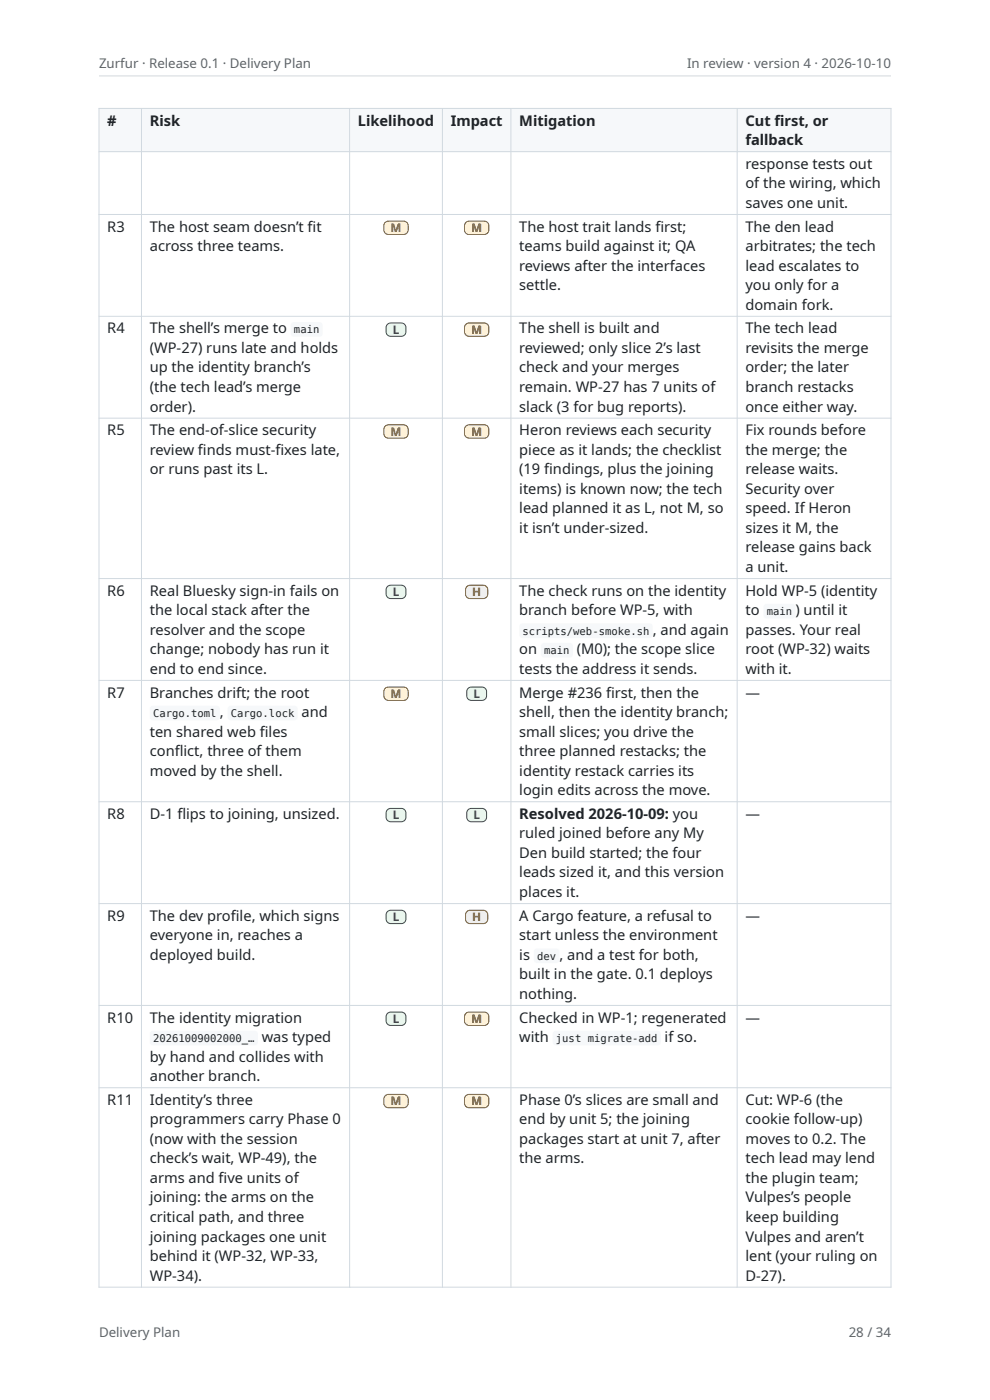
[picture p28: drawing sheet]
<svg xmlns="http://www.w3.org/2000/svg" width="210mm" height="297mm" viewBox="0 0 210 297" stroke-linecap="round" stroke-linejoin="round" font-family="sans-serif">
<defs><g id="words">
<g font-size="3.1" fill="#1f2328">
<text x="22.8" y="26.6">#</text>
<text x="31.8" y="26.6">Risk</text>
<text x="75.9" y="26.6">Likelihood</text>
<text x="95.6" y="26.6">Impact</text>
<text x="110.1" y="26.6">Mitigation</text>
<text x="158.1" y="26.6">Cut f</text>
<text x="164.3" y="26.6">irst, or</text>
<text x="158.1" y="30.8">fallback</text>
<text x="158.1" y="35.8">response tests out</text>
<text x="158.1" y="39.9">of the wiring, which</text>
<text x="158.1" y="44.1">saves one unit.</text>
<text x="22.8" y="49.1">R3</text>
<text x="31.8" y="49.1">The host seam doesn’t f</text>
<text x="31.8" y="53.3">across three teams.</text>
<text x="65.3" y="49.1">it</text>
<text x="110.1" y="49.1">The host trait lands f</text>
<text x="110.1" y="53.3">teams build against it; QA</text>
<text x="139" y="49.1">irst;</text>
<text x="158.1" y="49.1">The den lead</text>
<text x="158.1" y="53.3">arbitrates; the tech</text>
<text x="110.1" y="57.4">reviews after the interfaces</text>
<text x="158.1" y="57.4">lead escalates to</text>
<text x="110.1" y="61.6">settle.</text>
<text x="158.1" y="61.6">you only for a</text>
<text x="158.1" y="65.7">domain fork.</text>
<text x="22.8" y="70.7">R4</text>
<text x="31.8" y="70.7">The shell’s merge to</text>
<text x="110.1" y="70.7">The shell is built and</text>
<text x="158.1" y="70.7">The tech lead</text>
<text x="31.8" y="74.9">(WP-27) runs late and holds</text>
<text x="110.1" y="74.9">reviewed; only slice 2’s last</text>
<text x="158.1" y="74.9">revisits the merge</text>
<text x="31.8" y="79">up the identity branch’s</text>
<text x="31.8" y="83.2">(the tech lead’s merge</text>
<text x="110.1" y="79">check and your merges</text>
<text x="110.1" y="83.2">remain. WP-27 has 7 units of</text>
<text x="158.1" y="79">order; the later</text>
<text x="158.1" y="83.2">branch restacks</text>
<text x="31.8" y="87.3">order).</text>
<text x="110.1" y="87.3">slack (3 for bug reports).</text>
<text x="158.1" y="87.3">once either way.</text>
<text x="22.8" y="92.3">R5</text>
<text x="31.8" y="92.3">The end-of-slice security</text>
<text x="110.1" y="92.3">Heron reviews each security</text>
<text x="158.1" y="92.3">Fix rounds before</text>
<text x="31.8" y="96.5">review f</text>
<text x="31.8" y="100.6">or runs past its L.</text>
<text x="42" y="96.5">inds must-f</text>
<text x="58.4" y="96.5">ixes late,</text>
<text x="110.1" y="96.5">piece as it lands; the checklist</text>
<text x="110.1" y="100.6">(19 f</text>
<text x="115.4" y="100.6">indings, plus the joining</text>
<text x="158.1" y="96.5">the merge; the</text>
<text x="158.1" y="100.6">release waits.</text>
<text x="110.1" y="104.8">items) is known now; the tech</text>
<text x="158.1" y="104.8">Security over</text>
<text x="110.1" y="108.9">lead planned it as L, not M, so</text>
<text x="110.1" y="113">it isn’t under-sized.</text>
<text x="158.1" y="108.9">speed. If Heron</text>
<text x="158.1" y="113">sizes it M, the</text>
<text x="158.1" y="117.2">release gains back</text>
<text x="158.1" y="121.3">a unit.</text>
<text x="22.8" y="126.4">R6</text>
<text x="31.8" y="126.4">Real Bluesky sign-in fails on</text>
<text x="31.8" y="130.5">the local stack after the</text>
<text x="110.1" y="126.4">The check runs on the identity</text>
<text x="110.1" y="130.5">branch before WP-5, with</text>
<text x="158.1" y="126.4">Hold WP-5 (identity</text>
<text x="158.1" y="130.5">to</text>
<text x="168.7" y="130.5">) until it</text>
<text x="31.8" y="134.6">resolver and the scope</text>
<text x="138.5" y="134.6">, and again</text>
<text x="158.1" y="134.6">passes. Your real</text>
<text x="31.8" y="138.8">change; nobody has run it</text>
<text x="31.8" y="142.9">end to end since.</text>
<text x="110.1" y="138.8">on</text>
<text x="110.1" y="142.9">tests the address it sends.</text>
<text x="122.3" y="138.8">(M0); the scope slice</text>
<text x="158.1" y="138.8">root (WP-32) waits</text>
<text x="158.1" y="142.9">with it.</text>
<text x="22.8" y="148">R7</text>
<text x="31.8" y="148">Branches drift; the root</text>
<text x="110.1" y="148">Merge #236 f</text>
<text x="128.6" y="148">irst, then the</text>
<text x="158.1" y="148">—</text>
<text x="46.6" y="152.1">,</text>
<text x="64" y="152.1">and</text>
<text x="110.1" y="152.1">shell, then the identity branch;</text>
<text x="31.8" y="156.3">ten shared web f</text>
<text x="31.8" y="160.4">conf</text>
<text x="37.1" y="160.4">lict, three of them</text>
<text x="55.1" y="156.3">iles</text>
<text x="110.1" y="156.3">small slices; you drive the</text>
<text x="110.1" y="160.4">three planned restacks; the</text>
<text x="31.8" y="164.5">moved by the shell.</text>
<text x="110.1" y="164.5">identity restack carries its</text>
<text x="22.8" y="173.7">R8</text>
<text x="31.8" y="173.7">D-1 f</text>
<text x="37.6" y="173.7">lips to joining, unsized.</text>
<text x="110.1" y="168.7">login edits across the move.</text>
<text x="110.1" y="173.7">Resolved 2026-10-09: you</text>
<text x="158.1" y="173.7">—</text>
<text x="110.1" y="177.9">ruled joined before any My</text>
<text x="110.1" y="182">Den build started; the four</text>
<text x="110.1" y="186.1">leads sized it, and this version</text>
<text x="110.1" y="190.3">places it.</text>
<text x="22.8" y="195.3">R9</text>
<text x="31.8" y="195.3">The dev prof</text>
<text x="49" y="195.3">ile, which signs</text>
<text x="110.1" y="195.3">A Cargo feature, a refusal to</text>
<text x="158.1" y="195.3">—</text>
<text x="31.8" y="199.5">everyone in, reaches a</text>
<text x="31.8" y="203.6">deployed build.</text>
<text x="110.1" y="199.5">start unless the environment</text>
<text x="110.1" y="203.6">is</text>
<text x="118.7" y="203.6">, and a test for both,</text>
<text x="110.1" y="207.7">built in the gate. 0.1 deploys</text>
<text x="110.1" y="211.9">nothing.</text>
<text x="22.8" y="216.9">R10</text>
<text x="31.8" y="216.9">The identity migration</text>
<text x="55.5" y="221.1">was typed</text>
<text x="110.1" y="216.9">Checked in WP-1; regenerated</text>
<text x="110.1" y="221.1">with</text>
<text x="141" y="221.1">if so.</text>
<text x="158.1" y="216.9">—</text>
<text x="31.8" y="225.2">by hand and collides with</text>
<text x="31.8" y="229.3">another branch.</text>
<text x="22.8" y="234.4">R11</text>
<text x="31.8" y="234.4">Identity’s three</text>
<text x="31.8" y="238.5">programmers carry Phase 0</text>
<text x="110.1" y="234.4">Phase 0’s slices are small and</text>
<text x="110.1" y="238.5">end by unit 5; the joining</text>
<text x="158.1" y="234.4">Cut: WP-6 (the</text>
<text x="158.1" y="238.5">cookie follow-up)</text>
<text x="31.8" y="242.7">(now with the session</text>
<text x="110.1" y="242.7">packages start at unit 7, after</text>
<text x="158.1" y="242.7">moves to 0.2. The</text>
<text x="31.8" y="246.8">check’s wait, WP-49), the</text>
<text x="31.8" y="251">arms and f</text>
<text x="46.4" y="251">ive units of</text>
<text x="110.1" y="246.8">the arms.</text>
<text x="158.1" y="246.8">tech lead may lend</text>
<text x="158.1" y="251">the plugin team;</text>
<text x="31.8" y="255.1">joining: the arms on the</text>
<text x="158.1" y="255.1">Vulpes’s people</text>
<text x="31.8" y="259.2">critical path, and three</text>
<text x="31.8" y="263.4">joining packages one unit</text>
<text x="158.1" y="259.2">keep building</text>
<text x="158.1" y="263.4">Vulpes and aren’t</text>
<text x="31.8" y="267.5">behind it (WP-32, WP-33,</text>
<text x="158.1" y="267.5">lent (your ruling on</text>
<text x="31.8" y="271.7">WP-34).</text>
<text x="158.1" y="271.7">D-27).</text>
</g>
<g font-size="2.8" fill="#59636e">
<text x="21" y="14.5">Zurfur · Release 0.1 · Delivery Plan</text>
<text x="145.8" y="14.5">In review · version 4 · 2026-10-10</text>
<text x="21" y="283.6">Delivery Plan</text>
<text x="180" y="283.6">28 / 34</text>
</g>
<g font-size="2.5" fill="#8a5a00">
<text x="82.8" y="49.2">M</text>
<text x="99.9" y="49.2">M</text>
<text x="99.9" y="70.8">M</text>
<text x="82.8" y="92.4">M</text>
<text x="99.9" y="92.4">M</text>
<text x="82.8" y="148.1">M</text>
<text x="99.9" y="217">M</text>
<text x="82.8" y="234.5">M</text>
<text x="99.9" y="234.5">M</text>
</g>
<g font-size="2.5" fill="#1a7f37">
<text x="83.3" y="70.8">L</text>
<text x="83.3" y="126.5">L</text>
<text x="100.4" y="148.1">L</text>
<text x="83.3" y="173.8">L</text>
<text x="100.4" y="173.8">L</text>
<text x="83.3" y="195.4">L</text>
<text x="83.3" y="217">L</text>
</g>
<g font-size="2.5" fill="#b42318">
<text x="100.2" y="126.5">H</text>
<text x="100.2" y="195.4">H</text>
</g>
<g font-size="2.2" fill="#1f2328">
<text x="62.4" y="70.7">main</text>
<text x="162.6" y="130.5">main</text>
<text x="110.8" y="134.6">scripts/web-smoke.sh</text>
<text x="115.5" y="138.8">main</text>
<text x="32.5" y="152.1">Cargo.toml</text>
<text x="49" y="152.1">Cargo.lock</text>
<text x="113.9" y="203.6">dev</text>
<text x="32.5" y="221.1">20261009002000_…</text>
<text x="117.9" y="221.1">just migrate-add</text>
</g>
</g></defs>
<path d="M21 16.1h168" fill="none" stroke="#d1d9e0" stroke-width=".21"/>
<g fill="#f6f8fa">
<path d="M21 23h9v9.2h-9z"/>
<path d="M30 23h44.2v9.2h-44.2z"/>
<path d="M74.2 23h19.6v9.2h-19.6z"/>
<path d="M93.8 23h14.6v9.2h-14.6z"/>
<path d="M108.4 23h48v9.2h-48z"/>
<path d="M156.4 23h32.6v9.2h-32.6z"/>
</g>
<g fill="none" stroke="#d1d9e0" stroke-width=".21">
<path d="M20.9 23h168.2M20.9 32.2h168.2M21 22.9v250.3M30 22.9v250.3M74.2 22.9v250.3M93.8 22.9v250.3M108.4 22.9v250.3M156.4 22.9v250.3M189 22.9v250.3M20.9 45.5h168.2M20.9 67.1h168.2M20.9 88.7h168.2"/>
<path d="M20.9 122.7h168.2M20.9 144.3h168.2M20.9 170.1h168.2M20.9 191.7h168.2M20.9 213.3h168.2M20.9 230.8h168.2M20.9 273.1h168.2"/>
</g>
<path d="M81.7 47.2l.7-.3h3.2a.97 .97 0 0 1 1 1v.9a.97 .97 0 0 1-1 .9h-3.2a.97 .97 0 0 1-1-.9v-.9z" fill="#fff4d6"/>
<path d="M81.7 47.2l.7-.3h3.2a.97 .97 0 0 1 1 1v.9a.97 .97 0 0 1-1 .9h-3.2a.97 .97 0 0 1-1-.9v-.9z" fill="none" stroke="#8a5a00" stroke-width=".21"/>
<path d="M98.8 47.2l.7-.3h3.2a.97 .97 0 0 1 1 1v.9a.97 .97 0 0 1-1 .9h-3.2a.97 .97 0 0 1-1-.9v-.9z" fill="#fff4d6"/>
<path d="M98.8 47.2l.7-.3h3.2a.97 .97 0 0 1 1 1v.9a.97 .97 0 0 1-1 .9h-3.2a.97 .97 0 0 1-1-.9v-.9z" fill="none" stroke="#8a5a00" stroke-width=".21"/>
<path d="M61.9 68.5l.5-.2h5.3a.71 .71 0 0 1 .8 .7v1.7a.71 .71 0 0 1-.8 .7h-5.3a.71 .71 0 0 1-.7-.7v-1.7z" fill="#f6f8fa"/>
<path d="M82.2 68.8l.7-.3h2.2a.97 .97 0 0 1 1 1v.9a.97 .97 0 0 1-1 .9h-2.2a.97 .97 0 0 1-1-.9v-.9z" fill="#e9f6ec"/>
<path d="M82.2 68.8l.7-.3h2.2a.97 .97 0 0 1 1 1v.9a.97 .97 0 0 1-1 .9h-2.2a.97 .97 0 0 1-1-.9v-.9z" fill="none" stroke="#1a7f37" stroke-width=".21"/>
<path d="M98.8 68.8l.7-.3h3.2a.97 .97 0 0 1 1 1v.9a.97 .97 0 0 1-1 .9h-3.2a.97 .97 0 0 1-1-.9v-.9z" fill="#fff4d6"/>
<path d="M98.8 68.8l.7-.3h3.2a.97 .97 0 0 1 1 1v.9a.97 .97 0 0 1-1 .9h-3.2a.97 .97 0 0 1-1-.9v-.9z" fill="none" stroke="#8a5a00" stroke-width=".21"/>
<path d="M81.7 90.4l.7-.3h3.2a.97 .97 0 0 1 1 1v.9a.97 .97 0 0 1-1 1h-3.2a.97 .97 0 0 1-1-1v-.9z" fill="#fff4d6"/>
<path d="M81.7 90.4l.7-.3h3.2a.97 .97 0 0 1 1 1v.9a.97 .97 0 0 1-1 1h-3.2a.97 .97 0 0 1-1-1v-.9z" fill="none" stroke="#8a5a00" stroke-width=".21"/>
<path d="M98.8 90.4l.7-.3h3.2a.97 .97 0 0 1 1 1v.9a.97 .97 0 0 1-1 1h-3.2a.97 .97 0 0 1-1-1v-.9z" fill="#fff4d6"/>
<path d="M98.8 90.4l.7-.3h3.2a.97 .97 0 0 1 1 1v.9a.97 .97 0 0 1-1 1h-3.2a.97 .97 0 0 1-1-1v-.9z" fill="none" stroke="#8a5a00" stroke-width=".21"/>
<path d="M82.2 124.4l.7-.3h2.2a.97 .97 0 0 1 1 1v.9a.97 .97 0 0 1-1 1h-2.2a.97 .97 0 0 1-1-1v-.9z" fill="#e9f6ec"/>
<path d="M82.2 124.4l.7-.3h2.2a.97 .97 0 0 1 1 1v.9a.97 .97 0 0 1-1 1h-2.2a.97 .97 0 0 1-1-1v-.9z" fill="none" stroke="#1a7f37" stroke-width=".21"/>
<path d="M99 124.4l.7-.3h2.8a.97 .97 0 0 1 1 1v.9a.97 .97 0 0 1-1 1h-2.8a.97 .97 0 0 1-1-1v-.9z" fill="#fdecea"/>
<path d="M99 124.4l.7-.3h2.8a.97 .97 0 0 1 1 1v.9a.97 .97 0 0 1-1 1h-2.8a.97 .97 0 0 1-1-1v-.9z" fill="none" stroke="#b42318" stroke-width=".21"/>
<g fill="#f6f8fa">
<path d="M110.3 132.5l.5-.3h27a.71 .71 0 0 1 .7 .8v1.6a.71 .71 0 0 1-.7 .8h-27a.71 .71 0 0 1-.7-.8v-1.6z"/>
<path d="M115 136.6l.5-.2h5.3a.71 .71 0 0 1 .7 .7v1.7a.71 .71 0 0 1-.7 .7h-5.3a.71 .71 0 0 1-.8-.7v-1.7z"/>
<path d="M162.1 128.3l.5-.2h5.4a.71 .71 0 0 1 .7 .7v1.7a.71 .71 0 0 1-.7 .7h-5.4a.71 .71 0 0 1-.7-.7v-1.7z"/>
<path d="M32 149.9l.5-.2h13.4a.71 .71 0 0 1 .7 .7v1.7a.71 .71 0 0 1-.7 .7h-13.4a.71 .71 0 0 1-.7-.7v-1.7z"/>
<path d="M48.5 149.9l.5-.2h13.4a.71 .71 0 0 1 .7 .7v1.7a.71 .71 0 0 1-.7 .7h-13.4a.71 .71 0 0 1-.7-.7v-1.7z"/>
</g>
<path d="M81.7 146l.7-.2h3.2a.97 .97 0 0 1 1 .9v.9a.97 .97 0 0 1-1 1h-3.2a.97 .97 0 0 1-1-1v-.9z" fill="#fff4d6"/>
<path d="M81.7 146l.7-.2h3.2a.97 .97 0 0 1 1 .9v.9a.97 .97 0 0 1-1 1h-3.2a.97 .97 0 0 1-1-1v-.9z" fill="none" stroke="#8a5a00" stroke-width=".21"/>
<path d="M99.3 146l.7-.2h2.2a.97 .97 0 0 1 1 .9v.9a.97 .97 0 0 1-1 1h-2.2a.97 .97 0 0 1-1-1v-.9z" fill="#e9f6ec"/>
<path d="M99.3 146l.7-.2h2.2a.97 .97 0 0 1 1 .9v.9a.97 .97 0 0 1-1 1h-2.2a.97 .97 0 0 1-1-1v-.9z" fill="none" stroke="#1a7f37" stroke-width=".21"/>
<path d="M82.2 171.8l.7-.3h2.2a.97 .97 0 0 1 1 1v.9a.97 .97 0 0 1-1 .9h-2.2a.97 .97 0 0 1-1-.9v-.9z" fill="#e9f6ec"/>
<path d="M82.2 171.8l.7-.3h2.2a.97 .97 0 0 1 1 1v.9a.97 .97 0 0 1-1 .9h-2.2a.97 .97 0 0 1-1-.9v-.9z" fill="none" stroke="#1a7f37" stroke-width=".21"/>
<path d="M99.3 171.8l.7-.3h2.2a.97 .97 0 0 1 1 1v.9a.97 .97 0 0 1-1 .9h-2.2a.97 .97 0 0 1-1-.9v-.9z" fill="#e9f6ec"/>
<path d="M99.3 171.8l.7-.3h2.2a.97 .97 0 0 1 1 1v.9a.97 .97 0 0 1-1 .9h-2.2a.97 .97 0 0 1-1-.9v-.9z" fill="none" stroke="#1a7f37" stroke-width=".21"/>
<path d="M82.2 193.4l.7-.3h2.2a.97 .97 0 0 1 1 1v.9a.97 .97 0 0 1-1 .9h-2.2a.97 .97 0 0 1-1-.9v-.9z" fill="#e9f6ec"/>
<path d="M82.2 193.4l.7-.3h2.2a.97 .97 0 0 1 1 1v.9a.97 .97 0 0 1-1 .9h-2.2a.97 .97 0 0 1-1-.9v-.9z" fill="none" stroke="#1a7f37" stroke-width=".21"/>
<path d="M99 193.4l.7-.3h2.8a.97 .97 0 0 1 1 1v.9a.97 .97 0 0 1-1 .9h-2.8a.97 .97 0 0 1-1-.9v-.9z" fill="#fdecea"/>
<path d="M99 193.4l.7-.3h2.8a.97 .97 0 0 1 1 1v.9a.97 .97 0 0 1-1 .9h-2.8a.97 .97 0 0 1-1-.9v-.9z" fill="none" stroke="#b42318" stroke-width=".21"/>
<g fill="#f6f8fa">
<path d="M113.4 201.4l.5-.2h4.1a.71 .71 0 0 1 .7 .7v1.7a.71 .71 0 0 1-.7 .7h-4.1a.71 .71 0 0 1-.7-.7v-1.7z"/>
<path d="M32 218.9l.5-.2h21.5a.71 .71 0 0 1 .7 .7v1.7a.71 .71 0 0 1-.7 .7h-21.5a.71 .71 0 0 1-.7-.7v-1.7z"/>
</g>
<path d="M82.2 215l.7-.3h2.2a.97 .97 0 0 1 1 1v.9a.97 .97 0 0 1-1 .9h-2.2a.97 .97 0 0 1-1-.9v-.9z" fill="#e9f6ec"/>
<path d="M82.2 215l.7-.3h2.2a.97 .97 0 0 1 1 1v.9a.97 .97 0 0 1-1 .9h-2.2a.97 .97 0 0 1-1-.9v-.9z" fill="none" stroke="#1a7f37" stroke-width=".21"/>
<path d="M98.8 215l.7-.3h3.2a.97 .97 0 0 1 1 1v.9a.97 .97 0 0 1-1 .9h-3.2a.97 .97 0 0 1-1-.9v-.9z" fill="#fff4d6"/>
<path d="M98.8 215l.7-.3h3.2a.97 .97 0 0 1 1 1v.9a.97 .97 0 0 1-1 .9h-3.2a.97 .97 0 0 1-1-.9v-.9z" fill="none" stroke="#8a5a00" stroke-width=".21"/>
<path d="M117.4 218.9l.5-.2h21.6a.71 .71 0 0 1 .7 .7v1.7a.71 .71 0 0 1-.7 .7h-21.6a.71 .71 0 0 1-.7-.7v-1.7z" fill="#f6f8fa"/>
<path d="M81.7 232.5l.7-.3h3.2a.97 .97 0 0 1 1 .9v.9a.97 .97 0 0 1-1 1h-3.2a.97 .97 0 0 1-1-1v-.9z" fill="#fff4d6"/>
<path d="M81.7 232.5l.7-.3h3.2a.97 .97 0 0 1 1 .9v.9a.97 .97 0 0 1-1 1h-3.2a.97 .97 0 0 1-1-1v-.9z" fill="none" stroke="#8a5a00" stroke-width=".21"/>
<path d="M98.8 232.5l.7-.3h3.2a.97 .97 0 0 1 1 .9v.9a.97 .97 0 0 1-1 1h-3.2a.97 .97 0 0 1-1-1v-.9z" fill="#fff4d6"/>
<path d="M98.8 232.5l.7-.3h3.2a.97 .97 0 0 1 1 .9v.9a.97 .97 0 0 1-1 1h-3.2a.97 .97 0 0 1-1-1v-.9z" fill="none" stroke="#8a5a00" stroke-width=".21"/>
<use href="#words"/>
</svg>
